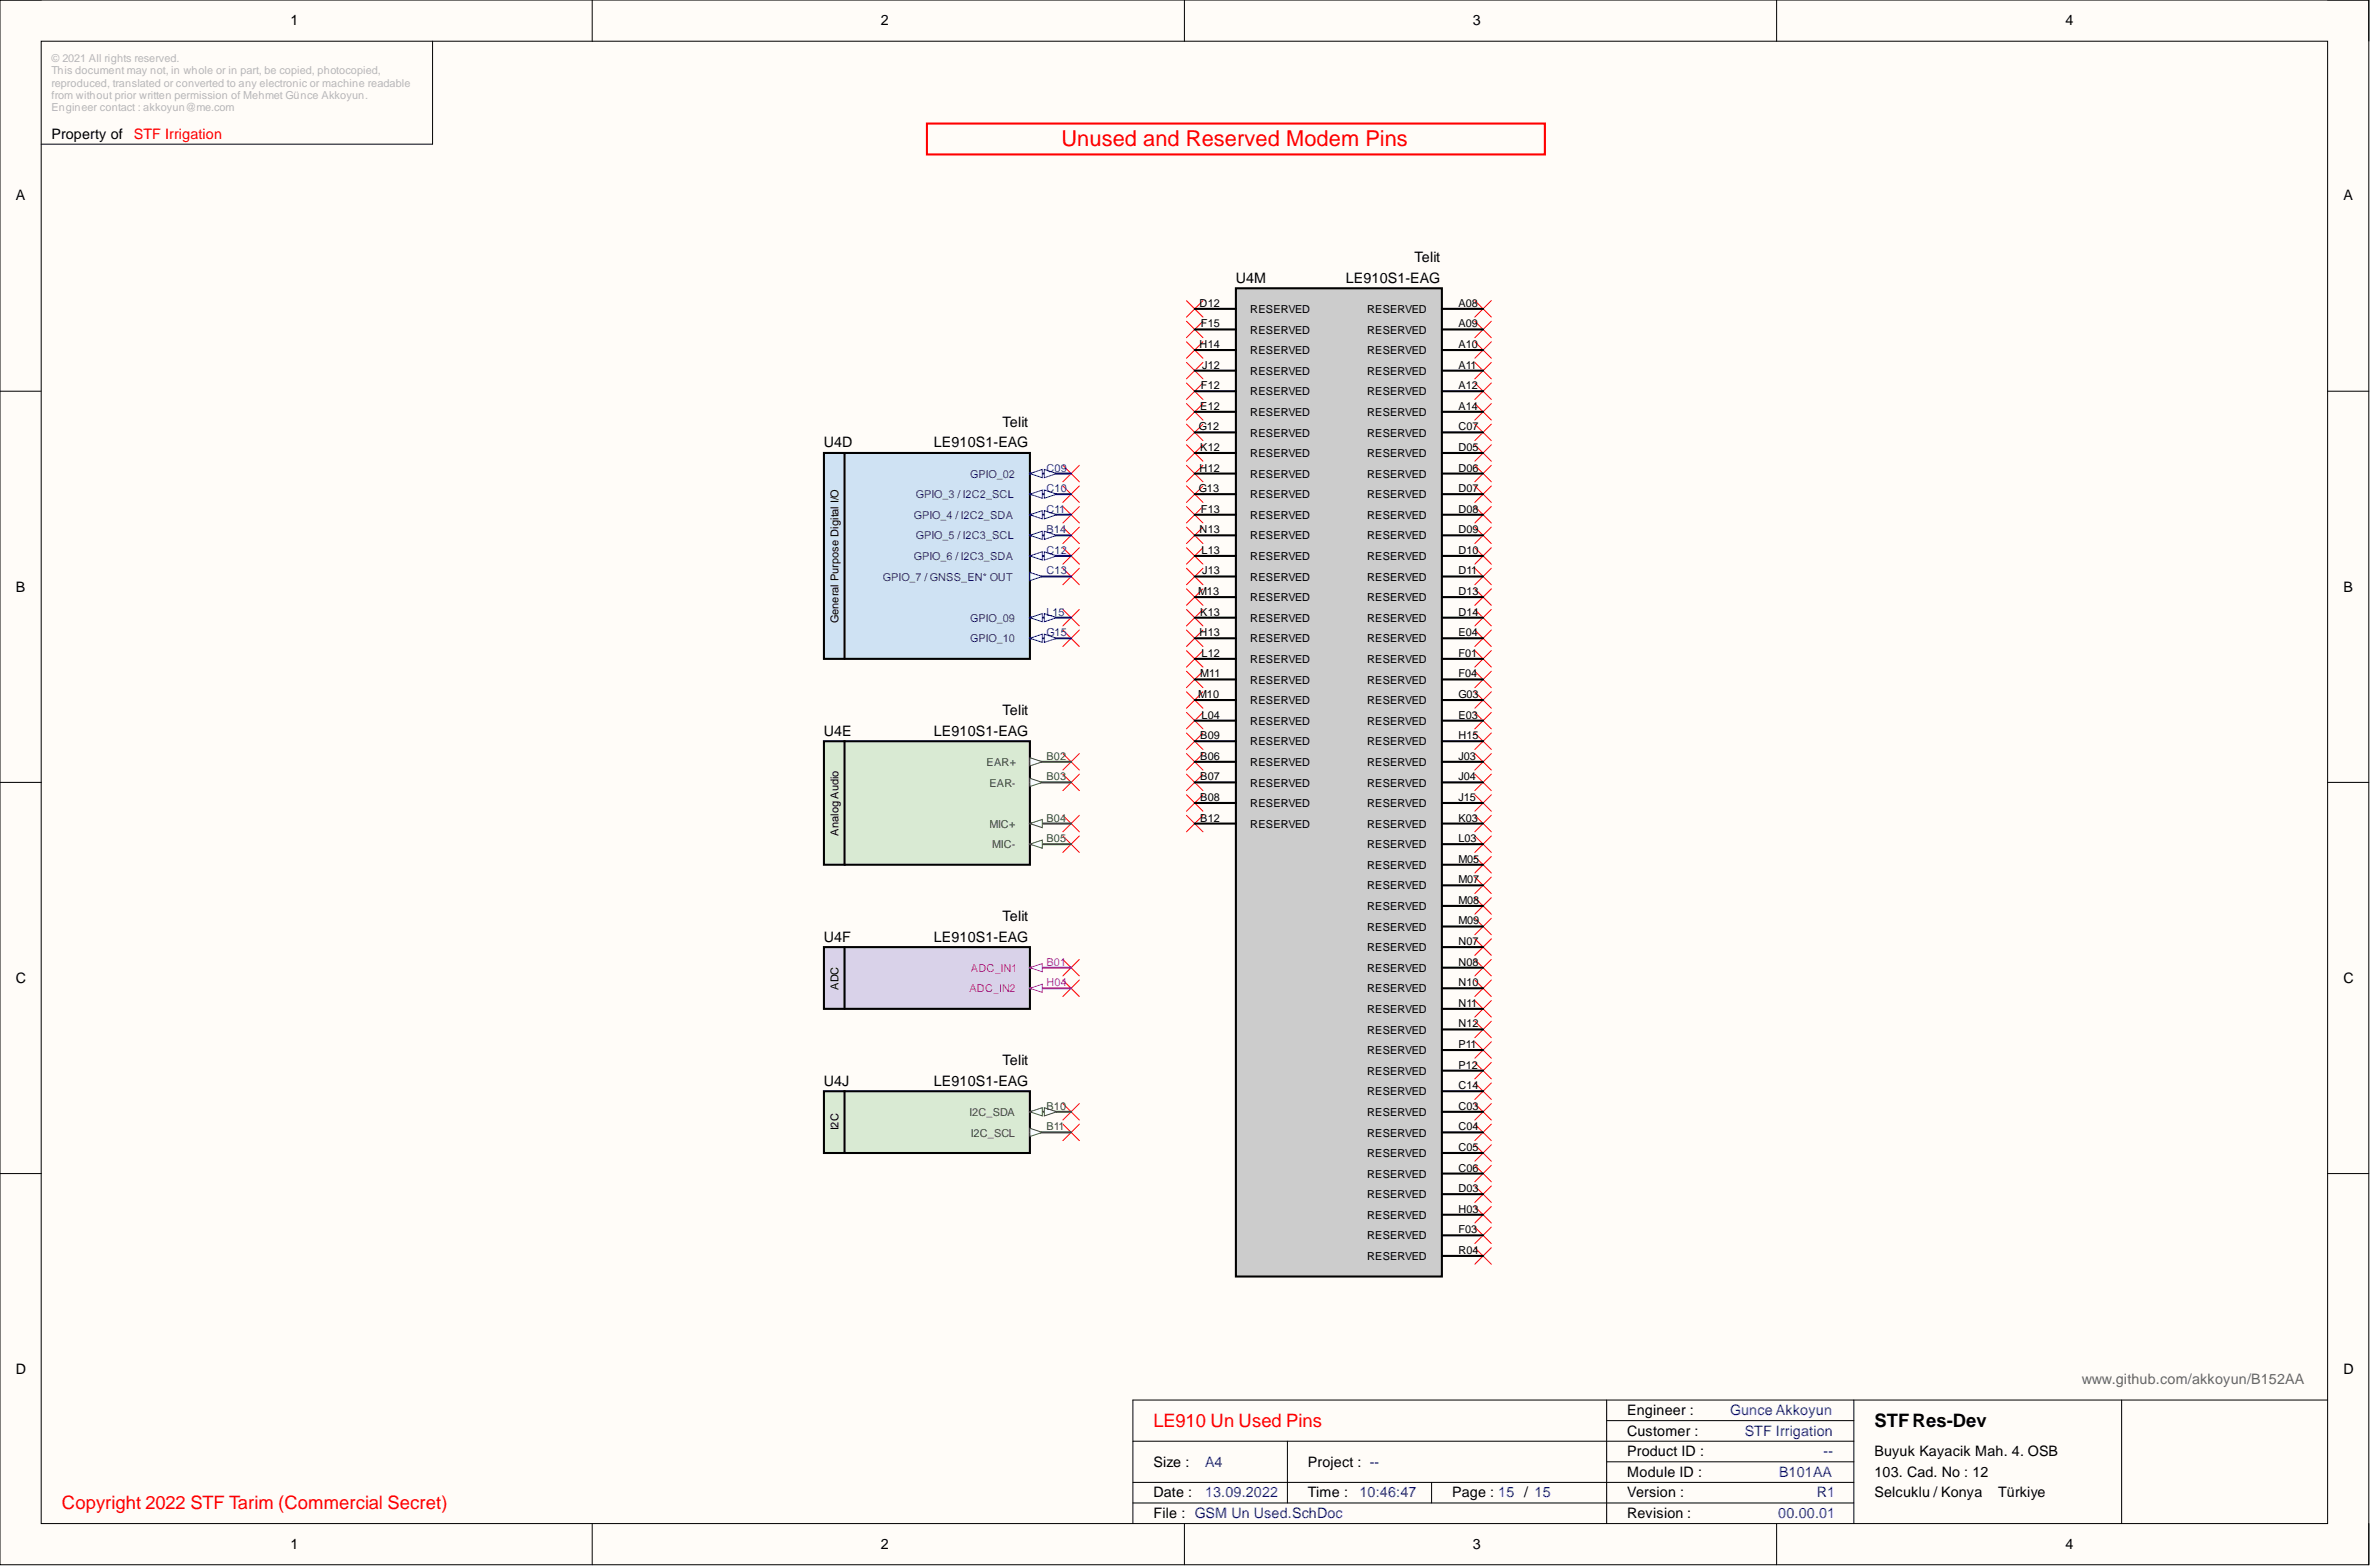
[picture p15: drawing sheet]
<svg xmlns="http://www.w3.org/2000/svg" width="292mm" height="193mm" viewBox="0 0 292 193" stroke-linecap="round" stroke-linejoin="round" font-family="sans-serif">
<defs><g id="words">
<text font-size="2.7" fill="#f00" x="130.8" y="17.9">Unused and Reserved Modem Pins</text>
<g font-size="2.3" fill="#f00">
<text x="142.1" y="175.7">LE910 Un Used Pins</text>
<text x="7.6" y="185.8">Copyright 2022 STF Tarim (Commercial Secret)</text>
</g>
<text font-size="2.3" x="230.9" y="175.7">STFRes-Dev</text>
<g font-size="1.8">
<text x="35.8" y="3.1">1</text>
<text x="108.5" y="3.1">2</text>
<text x="181.4" y="3.1">3</text>
<text x="254.4" y="3.1">4</text>
<text x="6.3" y="17.1">Property of</text>
<text x="1.9" y="24.7">A</text>
<text x="288.7" y="24.7">A</text>
<text x="152.3" y="34.8">U4M</text>
<text x="165.8" y="34.8">LE910S1-EAG</text>
<text x="174.3" y="32.3">Telit</text>
<text x="123.5" y="52.6">Telit</text>
<text x="101.5" y="55.1">U4D</text>
<text x="115" y="55.1">LE910S1-EAG</text>
<text x="1.9" y="72.9">B</text>
<text x="288.7" y="72.9">B</text>
<text x="123.5" y="88.1">Telit</text>
<text x="101.5" y="90.6">U4E</text>
<text x="115" y="90.6">LE910S1-EAG</text>
<text x="123.5" y="113.4">Telit</text>
<text x="101.5" y="116">U4F</text>
<text x="115" y="116">LE910S1-EAG</text>
<text x="1.9" y="121">C</text>
<text x="288.7" y="121">C</text>
<text x="123.5" y="131.2">Telit</text>
<text x="101.5" y="133.7">U4J</text>
<text x="115" y="133.7">LE910S1-EAG</text>
<text x="1.9" y="169.2">D</text>
<text x="288.7" y="169.2">D</text>
<text x="200.5" y="174.3">Engineer :</text>
<text x="200.5" y="176.8">Customer :</text>
<text x="200.5" y="179.3">Product ID :</text>
<text x="230.9" y="179.3">Buyuk Kayacik Mah. 4. OSB</text>
<text x="142.1" y="184.4">Date :</text>
<text x="142.1" y="180.6">Size :</text>
<text x="161.1" y="184.4">Time :</text>
<text x="161.1" y="180.6">Project : --</text>
<text x="178.9" y="184.4">Page : 15 / 15</text>
<text x="200.5" y="181.9">Module ID :</text>
<text x="200.5" y="184.4">Version :</text>
<text x="230.9" y="181.9">103. Cad. No : 12</text>
<text x="230.9" y="184.4">Selcuklu / Konya</text>
<text x="246.2" y="184.4">Türkiye</text>
<text x="35.8" y="190.7">1</text>
<text x="108.5" y="190.7">2</text>
<text x="142.1" y="186.9">File : GSM Un Used.SchDoc</text>
<text x="181.4" y="190.7">3</text>
<text x="200.5" y="186.9">Revision :</text>
<text x="254.4" y="190.7">4</text>
</g>
<text font-size="1.8" fill="#f00" x="16.5" y="17.1">STF Irrigation</text>
<text font-size="1.8" fill="#666" x="256.5" y="170.5">www.github.com/akkoyun/B152AA</text>
<g font-size="1.8" fill="#00f">
<text x="213.2" y="174.3">Gunce Akkoyun</text>
<text x="214.9" y="176.8">STF Irrigation</text>
<text x="224.7" y="179.3">--</text>
<text x="148.5" y="184.4">13.09.2022</text>
<text x="148.5" y="180.6">A4</text>
<text x="167.5" y="184.4">10:46:47</text>
<text x="219.2" y="181.9">B101AA</text>
<text x="223.8" y="184.4">R1</text>
<text x="219.1" y="186.9">00.00.01</text>
</g>
<g font-size="1.4" fill="#b7b7b7">
<text x="6.3" y="7.6">© 2021 All rights reserved.</text>
<text x="6.3" y="9.1">This document may not, in whole or in part, be copied, photocopied,</text>
<text x="6.3" y="10.7">reproduced, translated or converted to any electronic or machine readable</text>
<text x="6.3" y="12.2">from without prior written permission of Mehmet Günce Akkoyun.</text>
<text x="6.3" y="13.7">Engineer contact : akkoyun@me.com</text>
</g>
<g font-size="1.4">
<text x="147.8" y="37.8">D12</text>
<text x="147.9" y="40.3">F15</text>
<text x="154" y="38.5">RESERVED</text>
<text x="154" y="41.1">RESERVED</text>
<text x="168.4" y="41.1">RESERVED</text>
<text x="168.4" y="38.5">RESERVED</text>
<text x="179.7" y="40.3">A09</text>
<text x="179.7" y="37.8">A08</text>
<text x="147.8" y="42.9">H14</text>
<text x="147.9" y="47.9">F12</text>
<text x="148.1" y="45.4">J12</text>
<text x="154" y="43.6">RESERVED</text>
<text x="154" y="46.1">RESERVED</text>
<text x="168.4" y="43.6">RESERVED</text>
<text x="168.4" y="46.1">RESERVED</text>
<text x="179.7" y="42.9">A10</text>
<text x="179.7" y="45.4">A11</text>
<text x="179.7" y="47.9">A12</text>
<text x="147.7" y="53">G12</text>
<text x="147.9" y="50.5">E12</text>
<text x="154" y="48.7">RESERVED</text>
<text x="154" y="51.2">RESERVED</text>
<text x="154" y="53.8">RESERVED</text>
<text x="168.4" y="48.7">RESERVED</text>
<text x="168.4" y="53.8">RESERVED</text>
<text x="168.4" y="51.2">RESERVED</text>
<text x="179.7" y="53">C07</text>
<text x="179.7" y="50.5">A14</text>
<text x="147.8" y="58.1">H12</text>
<text x="147.9" y="55.5">K12</text>
<text x="154" y="56.3">RESERVED</text>
<text x="154" y="58.8">RESERVED</text>
<text x="168.4" y="56.3">RESERVED</text>
<text x="168.4" y="58.8">RESERVED</text>
<text x="179.7" y="55.5">D05</text>
<text x="179.7" y="58.1">D06</text>
<text x="147.7" y="60.6">G13</text>
<text x="147.8" y="65.7">N13</text>
<text x="147.9" y="63.1">F13</text>
<text x="154" y="63.9">RESERVED</text>
<text x="154" y="61.4">RESERVED</text>
<text x="168.4" y="61.4">RESERVED</text>
<text x="168.4" y="63.9">RESERVED</text>
<text x="179.7" y="60.6">D07</text>
<text x="179.7" y="63.1">D08</text>
<text x="179.7" y="65.7">D09</text>
<text x="148" y="68.2">L13</text>
<text x="148.1" y="70.7">J13</text>
<text x="154" y="71.5">RESERVED</text>
<text x="154" y="69">RESERVED</text>
<text x="154" y="66.4">RESERVED</text>
<text x="168.4" y="66.4">RESERVED</text>
<text x="168.4" y="69">RESERVED</text>
<text x="168.4" y="71.5">RESERVED</text>
<text x="179.7" y="68.2">D10</text>
<text x="179.7" y="70.7">D11</text>
<text x="147.6" y="73.3">M13</text>
<text x="147.9" y="75.8">K13</text>
<text x="154" y="76.6">RESERVED</text>
<text x="154" y="74">RESERVED</text>
<text x="168.4" y="76.6">RESERVED</text>
<text x="168.4" y="74">RESERVED</text>
<text x="179.7" y="75.8">D14</text>
<text x="179.7" y="73.3">D13</text>
<text x="147.8" y="78.3">H13</text>
<text x="147.9" y="83.4">M11</text>
<text x="148" y="80.9">L12</text>
<text x="154" y="79.1">RESERVED</text>
<text x="154" y="81.6">RESERVED</text>
<text x="168.4" y="81.6">RESERVED</text>
<text x="168.4" y="79.1">RESERVED</text>
<text x="179.7" y="80.9">F01</text>
<text x="179.7" y="78.3">E04</text>
<text x="179.7" y="83.4">F04</text>
<text x="147.6" y="86">M10</text>
<text x="148" y="88.5">L04</text>
<text x="154" y="84.2">RESERVED</text>
<text x="154" y="86.7">RESERVED</text>
<text x="154" y="89.2">RESERVED</text>
<text x="168.4" y="89.2">RESERVED</text>
<text x="168.4" y="84.2">RESERVED</text>
<text x="168.4" y="86.7">RESERVED</text>
<text x="179.7" y="88.5">E03</text>
<text x="179.7" y="86">G03</text>
<text x="147.9" y="91">B09</text>
<text x="147.9" y="93.6">B06</text>
<text x="154" y="91.8">RESERVED</text>
<text x="154" y="94.3">RESERVED</text>
<text x="168.4" y="91.8">RESERVED</text>
<text x="168.4" y="94.3">RESERVED</text>
<text x="179.7" y="91">H15</text>
<text x="179.7" y="93.6">J03</text>
<text x="147.9" y="96.1">B07</text>
<text x="147.9" y="98.6">B08</text>
<text x="147.9" y="101.2">B12</text>
<text x="154" y="96.9">RESERVED</text>
<text x="154" y="99.4">RESERVED</text>
<text x="154" y="101.9">RESERVED</text>
<text x="168.4" y="99.4">RESERVED</text>
<text x="168.4" y="101.9">RESERVED</text>
<text x="168.4" y="96.9">RESERVED</text>
<text x="179.7" y="98.6">J15</text>
<text x="179.7" y="101.2">K03</text>
<text x="179.7" y="96.1">J04</text>
<text x="168.4" y="104.5">RESERVED</text>
<text x="168.4" y="107">RESERVED</text>
<text x="179.7" y="103.7">L03</text>
<text x="179.7" y="106.2">M05</text>
<text x="168.4" y="109.5">RESERVED</text>
<text x="168.4" y="112.1">RESERVED</text>
<text x="179.7" y="108.8">M07</text>
<text x="179.7" y="111.3">M08</text>
<text x="179.7" y="113.8">M09</text>
<text x="168.4" y="119.7">RESERVED</text>
<text x="168.4" y="114.6">RESERVED</text>
<text x="168.4" y="117.1">RESERVED</text>
<text x="179.7" y="118.9">N08</text>
<text x="179.7" y="116.4">N07</text>
<text x="168.4" y="122.2">RESERVED</text>
<text x="168.4" y="124.7">RESERVED</text>
<text x="179.7" y="121.4">N10</text>
<text x="179.7" y="124">N11</text>
<text x="168.4" y="127.3">RESERVED</text>
<text x="168.4" y="129.8">RESERVED</text>
<text x="179.7" y="126.5">N12</text>
<text x="179.7" y="129.1">P11</text>
<text x="179.7" y="131.6">P12</text>
<text x="168.4" y="137.4">RESERVED</text>
<text x="168.4" y="132.4">RESERVED</text>
<text x="168.4" y="134.9">RESERVED</text>
<text x="179.7" y="136.7">C03</text>
<text x="179.7" y="134.1">C14</text>
<text x="168.4" y="140">RESERVED</text>
<text x="168.4" y="142.5">RESERVED</text>
<text x="179.7" y="139.2">C04</text>
<text x="179.7" y="141.7">C05</text>
<text x="168.4" y="145">RESERVED</text>
<text x="168.4" y="147.6">RESERVED</text>
<text x="179.7" y="144.3">C06</text>
<text x="179.7" y="146.8">D03</text>
<text x="179.7" y="149.3">H03</text>
<text x="168.4" y="152.6">RESERVED</text>
<text x="168.4" y="155.2">RESERVED</text>
<text x="168.4" y="150.1">RESERVED</text>
<text x="179.7" y="151.9">F03</text>
<text x="179.7" y="154.4">R04</text>
</g>
<g font-size="1.4" fill="#00f">
<text x="119.5" y="58.8">GPIO_02</text>
<text x="128.9" y="58.1">C09</text>
<text x="112.6" y="63.9">GPIO_4 / I2C2_SDA</text>
<text x="112.8" y="61.4">GPIO_3 / I2C2_SCL</text>
<text x="128.9" y="60.6">C10</text>
<text x="128.9" y="63.1">C11</text>
<text x="128.9" y="65.7">B14</text>
<text x="108.8" y="71.5">GPIO_7 / GNSS_EN* OUT</text>
<text x="112.6" y="69">GPIO_6 / I2C3_SDA</text>
<text x="112.8" y="66.4">GPIO_5 / I2C3_SCL</text>
<text x="128.9" y="68.2">C12</text>
<text x="128.9" y="70.7">C13</text>
<text x="119.5" y="76.6">GPIO_09</text>
<text x="128.9" y="75.8">L15</text>
<text x="119.5" y="79.1">GPIO_10</text>
<text x="128.9" y="78.3">G15</text>
</g>
<g font-size="1.4" fill="#38761d">
<text x="121.6" y="94.3">EAR+</text>
<text x="128.9" y="93.6">B02</text>
<text x="121.9" y="96.9">EAR-</text>
<text x="121.9" y="101.9">MIC+</text>
<text x="128.9" y="96.1">B03</text>
<text x="128.9" y="101.2">B04</text>
<text x="122.2" y="104.5">MIC-</text>
<text x="128.9" y="103.7">B05</text>
<text x="119.4" y="137.4">I2C_SDA</text>
<text x="128.9" y="136.7">B10</text>
<text x="119.6" y="140">I2C_SCL</text>
<text x="128.9" y="139.2">B11</text>
</g>
<g font-size="1.4" fill="#90f">
<text x="119.6" y="119.7">ADC_IN1</text>
<text x="128.9" y="118.9">B01</text>
<text x="119.4" y="122.2">ADC_IN2</text>
<text x="128.9" y="121.4">H04</text>
</g>
<g font-size="1.3">
<text x="103.3" y="76.7" transform="rotate(-90 103.3 76.7)">General Purpose Digital I/O</text>
<text x="103.3" y="102.9" transform="rotate(-90 103.3 102.9)">Analog Audio</text>
<text x="103.3" y="121.9" transform="rotate(-90 103.3 121.9)">ADC</text>
<text x="103.3" y="139.2" transform="rotate(-90 103.3 139.2)">I2C</text>
</g>
</g></defs>
<path d="M0 0h291.8v192.7h-291.8z" fill-rule="evenodd" fill="#fffcf8"/>
<path d="M0 0h291.8v192.7h-291.8z" fill="none" stroke="#000" stroke-width=".12"/>
<path d="M5.1 5.1h281.7v182.5h-281.7z" fill-rule="evenodd" fill="#fffcf8"/>
<g fill="none" stroke="#000" stroke-width=".12">
<path d="M0 0h5.1M5.1 5.1h281.7v182.5h-281.7zM53.3 5.1v12.7h-48.2M73 0v5.1M145.9 0v5.1M218.9 0v5.1M286.8 0h5v5.1M0 48.2h5.1M286.8 48.2h5M0 96.3h5.1M286.8 96.3h5M0 144.5h5.1"/>
<path d="M286.8 144.5h5M139.6 177.5h88.8M158.6 177.5v7.6M197.9 174.9h30.5M197.9 172.4v15.2M228.4 172.4v15.2M261.4 172.4v15.2M286.8 172.4h-147.2v15.2M73 187.6v5.1M139.6 182.6h88.8M139.6 185.1h88.8M145.9 187.6v5.1"/>
<path d="M176.4 182.6v2.5M197.9 180h30.5M218.9 187.6v5.1M291.8 187.6v5.1"/>
</g>
<g fill="none" stroke="#f00" stroke-width=".12">
<path d="M146.2 37l2 2M146.2 39.6l2 2M148.2 37l-2 2M148.2 39.6l-2 2M181.7 37l2 2M181.7 39.6l2 2M183.7 37l-2 2M183.7 39.6l-2 2M130.9 57.3l2.1 2M130.9 59.8l2.1 2.1M133 57.3l-2.1 2M133 59.8l-2.1 2.1"/>
<path d="M146.2 42.1l2 2M146.2 44.6l2 2.1M146.2 47.2l2 2M146.2 49.7l2 2M146.2 52.2l2 2.1M146.2 54.8l2 2M146.2 57.3l2 2M146.2 59.8l2 2.1M148.2 42.1l-2 2M148.2 44.6l-2 2.1M148.2 52.2l-2 2.1M148.2 54.8l-2 2"/>
<path d="M148.2 47.2l-2 2M148.2 49.7l-2 2M148.2 57.3l-2 2M148.2 59.8l-2 2.1M181.7 42.1l2 2M181.7 44.6l2 2.1M181.7 47.2l2 2M181.7 49.7l2 2M181.7 52.2l2 2.1M181.7 54.8l2 2M181.7 57.3l2 2M181.7 59.8l2 2.1"/>
<path d="M183.7 42.1l-2 2M183.7 44.6l-2 2.1M183.7 47.2l-2 2M183.7 49.7l-2 2M183.7 52.2l-2 2.1M183.7 54.8l-2 2M183.7 57.3l-2 2M183.7 59.8l-2 2.1M130.9 62.4l2.1 2M130.9 64.9l2.1 2M130.9 67.4l2.1 2.1M130.9 70l2.1 2"/>
<path d="M130.9 75.1l2.1 2M130.9 77.6l2.1 2M133 62.4l-2.1 2M133 64.9l-2.1 2M133 67.4l-2.1 2.1M133 70l-2.1 2M133 75.1l-2.1 2M133 77.6l-2.1 2M146.2 75.1l2 2M146.2 62.4l2 2M146.2 64.9l2 2M146.2 67.4l2 2.1"/>
<path d="M146.2 70l2 2M146.2 72.5l2 2M146.2 77.6l2 2M148.2 62.4l-2 2M148.2 64.9l-2 2M148.2 67.4l-2 2.1M148.2 70l-2 2M148.2 72.5l-2 2M148.2 75.1l-2 2M148.2 77.6l-2 2M181.7 62.4l2 2M181.7 64.9l2 2"/>
<path d="M181.7 67.4l2 2.1M181.7 70l2 2M181.7 72.5l2 2M181.7 75.1l2 2M181.7 77.6l2 2M183.7 62.4l-2 2M183.7 64.9l-2 2M183.7 67.4l-2 2.1M183.7 70l-2 2M183.7 72.5l-2 2M183.7 75.1l-2 2M183.7 77.6l-2 2"/>
<path d="M130.9 92.8l2.1 2M130.9 95.3l2.1 2.1M133 92.8l-2.1 2M133 95.3l-2.1 2.1M146.2 82.7l2 2M146.2 92.8l2 2M146.2 80.1l2 2.1M146.2 85.2l2 2M146.2 87.7l2 2.1M146.2 90.3l2 2M146.2 95.3l2 2.1M146.2 97.9l2 2"/>
<path d="M148.2 80.1l-2 2.1M148.2 82.7l-2 2M148.2 85.2l-2 2M148.2 87.7l-2 2.1M148.2 90.3l-2 2M148.2 92.8l-2 2M148.2 95.3l-2 2.1M148.2 97.9l-2 2M181.7 80.1l2 2.1M181.7 82.7l2 2M181.7 85.2l2 2M181.7 87.7l2 2.1"/>
<path d="M181.7 90.3l2 2M181.7 92.8l2 2M181.7 95.3l2 2.1M181.7 97.9l2 2M183.7 80.1l-2 2.1M183.7 82.7l-2 2M183.7 85.2l-2 2M183.7 87.7l-2 2.1M183.7 90.3l-2 2M183.7 92.8l-2 2M183.7 95.3l-2 2.1M183.7 97.9l-2 2"/>
<path d="M130.9 100.4l2.1 2M130.9 102.9l2.1 2.1M130.9 118.2l2.1 2M133 100.4l-2.1 2M133 102.9l-2.1 2.1M133 118.2l-2.1 2M146.2 100.4l2 2M148.2 100.4l-2 2M181.7 100.4l2 2M181.7 102.9l2 2.1M181.7 105.5l2 2M181.7 108l2 2"/>
<path d="M181.7 110.5l2 2.1M181.7 113.1l2 2M181.7 115.6l2 2M181.7 118.2l2 2M183.7 100.4l-2 2M183.7 102.9l-2 2.1M183.7 105.5l-2 2M183.7 108l-2 2M183.7 110.5l-2 2.1M183.7 113.1l-2 2M183.7 115.6l-2 2M183.7 118.2l-2 2"/>
<path d="M130.9 120.7l2.1 2M130.9 135.9l2.1 2M130.9 138.4l2.1 2.1M133 120.7l-2.1 2M133 135.9l-2.1 2M133 138.4l-2.1 2.1M181.7 120.7l2 2M181.7 123.2l2 2.1M181.7 125.8l2 2M181.7 128.3l2 2M181.7 130.8l2 2.1M181.7 133.4l2 2"/>
<path d="M181.7 135.9l2 2M181.7 138.4l2 2.1M183.7 120.7l-2 2M183.7 123.2l-2 2.1M183.7 125.8l-2 2M183.7 128.3l-2 2M183.7 130.8l-2 2.1M183.7 133.4l-2 2M183.7 135.9l-2 2M183.7 138.4l-2 2.1M181.7 141l2 2M181.7 143.5l2 2"/>
<path d="M181.7 146l2 2.1M181.7 148.6l2 2M181.7 151.1l2 2M181.7 153.6l2 2.1M183.7 141l-2 2M183.7 143.5l-2 2M183.7 146l-2 2.1M183.7 148.6l-2 2M183.7 151.1l-2 2M183.7 153.6l-2 2.1"/>
</g>
<path d="M114.2 15.2h76.1v3.8h-76.1z" fill="none" stroke="#f00" stroke-width=".25"/>
<path d="M101.5 55.8h25.4v25.3h-25.4z" fill-rule="evenodd" fill="#cfe2f3"/>
<path d="M101.5 55.8h25.4v25.3h-25.4zM104 55.8v25.3" fill="none" stroke="#000" stroke-width=".25"/>
<path d="M126.9 58.3h5.1" fill="none" stroke="#00f" stroke-width=".25"/>
<path d="M126.9 58.3l1.5-.5v1z" fill="#f8fcff"/>
<path d="M126.9 58.3l1.5-.5v1z" fill="none" stroke="#00f" stroke-width=".12"/>
<path d="M128.7 57.8l1.5 .5-1.5 .5z" fill="#f8fcff"/>
<path d="M128.7 57.8l1.5 .5-1.5 .5z" fill="none" stroke="#00f" stroke-width=".12"/>
<path d="M126.9 60.9h5.1" fill="none" stroke="#00f" stroke-width=".25"/>
<path d="M126.9 60.9l1.5-.6v1.1z" fill="#f8fcff"/>
<path d="M126.9 60.9l1.5-.6v1.1z" fill="none" stroke="#00f" stroke-width=".12"/>
<path d="M128.7 60.3l1.5 .6-1.5 .5z" fill="#f8fcff"/>
<path d="M128.7 60.3l1.5 .6-1.5 .5z" fill="none" stroke="#00f" stroke-width=".12"/>
<path d="M126.9 63.4h5.1" fill="none" stroke="#00f" stroke-width=".25"/>
<path d="M126.9 63.4l1.5-.5v1z" fill="#f8fcff"/>
<path d="M126.9 63.4l1.5-.5v1z" fill="none" stroke="#00f" stroke-width=".12"/>
<path d="M128.7 62.9l1.5 .5-1.5 .5z" fill="#f8fcff"/>
<path d="M128.7 62.9l1.5 .5-1.5 .5z" fill="none" stroke="#00f" stroke-width=".12"/>
<path d="M126.9 65.9h5.1" fill="none" stroke="#00f" stroke-width=".25"/>
<path d="M126.9 65.9l1.5-.5v1z" fill="#f8fcff"/>
<path d="M126.9 65.9l1.5-.5v1z" fill="none" stroke="#00f" stroke-width=".12"/>
<path d="M128.7 65.4l1.5 .5-1.5 .5z" fill="#f8fcff"/>
<path d="M128.7 65.4l1.5 .5-1.5 .5z" fill="none" stroke="#00f" stroke-width=".12"/>
<path d="M126.9 68.5h5.1" fill="none" stroke="#00f" stroke-width=".25"/>
<path d="M126.9 68.5l1.5-.5v1z" fill="#f8fcff"/>
<path d="M126.9 68.5l1.5-.5v1z" fill="none" stroke="#00f" stroke-width=".12"/>
<path d="M128.7 68l1.5 .5-1.5 .5z" fill="#f8fcff"/>
<path d="M128.7 68l1.5 .5-1.5 .5z" fill="none" stroke="#00f" stroke-width=".12"/>
<path d="M126.9 71h5.1" fill="none" stroke="#00f" stroke-width=".25"/>
<path d="M126.9 70.5l1.5 .5-1.5 .5z" fill="#f8fcff"/>
<path d="M126.9 70.5l1.5 .5-1.5 .5z" fill="none" stroke="#00f" stroke-width=".12"/>
<path d="M126.9 76.1h5.1" fill="none" stroke="#00f" stroke-width=".25"/>
<path d="M126.9 76.1l1.5-.5v1z" fill="#f8fcff"/>
<path d="M126.9 76.1l1.5-.5v1z" fill="none" stroke="#00f" stroke-width=".12"/>
<path d="M128.7 75.6l1.5 .5-1.5 .5z" fill="#f8fcff"/>
<path d="M128.7 75.6l1.5 .5-1.5 .5z" fill="none" stroke="#00f" stroke-width=".12"/>
<path d="M126.9 78.6h5.1" fill="none" stroke="#00f" stroke-width=".25"/>
<path d="M126.9 78.6l1.5-.5v1z" fill="#f8fcff"/>
<path d="M126.9 78.6l1.5-.5v1z" fill="none" stroke="#00f" stroke-width=".12"/>
<path d="M128.7 78.1l1.5 .5-1.5 .5z" fill="#f8fcff"/>
<path d="M128.7 78.1l1.5 .5-1.5 .5z" fill="none" stroke="#00f" stroke-width=".12"/>
<path d="M101.5 91.3h25.4v15.2h-25.4z" fill-rule="evenodd" fill="#d9ead3"/>
<path d="M101.5 91.3h25.4v15.2h-25.4z" fill="none" stroke="#000" stroke-width=".25"/>
<path d="M126.9 93.8h5.1" fill="none" stroke="#38761d" stroke-width=".25"/>
<path d="M126.9 93.3l1.5 .5-1.5 .5z" fill="#f8fcff"/>
<path d="M126.9 93.3l1.5 .5-1.5 .5z" fill="none" stroke="#38761d" stroke-width=".12"/>
<path d="M126.9 96.3h5.1" fill="none" stroke="#38761d" stroke-width=".25"/>
<path d="M126.9 95.8l1.5 .5-1.5 .6z" fill="#f8fcff"/>
<path d="M126.9 95.8l1.5 .5-1.5 .6z" fill="none" stroke="#38761d" stroke-width=".12"/>
<path d="M126.9 101.4h5.1" fill="none" stroke="#38761d" stroke-width=".25"/>
<path d="M126.9 101.4l1.5-.5v1z" fill="#f8fcff"/>
<path d="M126.9 101.4l1.5-.5v1z" fill="none" stroke="#38761d" stroke-width=".12"/>
<path d="M126.9 104h5.1" fill="none" stroke="#38761d" stroke-width=".25"/>
<path d="M126.9 104l1.5-.6v1.1z" fill="#f8fcff"/>
<path d="M126.9 104l1.5-.6v1.1z" fill="none" stroke="#38761d" stroke-width=".12"/>
<path d="M104 91.3v15.2" fill="none" stroke="#000" stroke-width=".25"/>
<path d="M101.5 116.6h25.4v7.6h-25.4z" fill-rule="evenodd" fill="#d9d2e9"/>
<path d="M101.5 116.6h25.4v7.6h-25.4z" fill="none" stroke="#000" stroke-width=".25"/>
<path d="M126.9 119.2h5.1" fill="none" stroke="#90f" stroke-width=".25"/>
<path d="M126.9 119.2l1.5-.5v1z" fill="#f8fcff"/>
<path d="M126.9 119.2l1.5-.5v1z" fill="none" stroke="#90f" stroke-width=".12"/>
<path d="M104 116.6v7.6" fill="none" stroke="#000" stroke-width=".25"/>
<path d="M126.9 121.7h5.1" fill="none" stroke="#90f" stroke-width=".25"/>
<path d="M126.9 121.7l1.5-.5v1z" fill="#f8fcff"/>
<path d="M126.9 121.7l1.5-.5v1z" fill="none" stroke="#90f" stroke-width=".12"/>
<path d="M101.5 134.4h25.4v7.6h-25.4z" fill-rule="evenodd" fill="#d9ead3"/>
<path d="M101.5 134.4h25.4v7.6h-25.4zM104 134.4v7.6" fill="none" stroke="#000" stroke-width=".25"/>
<path d="M126.9 139.4h5.1" fill="none" stroke="#38761d" stroke-width=".25"/>
<path d="M126.9 138.9l1.5 .5-1.5 .6z" fill="#f8fcff"/>
<path d="M126.9 138.9l1.5 .5-1.5 .6z" fill="none" stroke="#38761d" stroke-width=".12"/>
<path d="M126.9 136.9h5.1" fill="none" stroke="#38761d" stroke-width=".25"/>
<path d="M126.9 136.9l1.5-.5v1z" fill="#f8fcff"/>
<path d="M126.9 136.9l1.5-.5v1z" fill="none" stroke="#38761d" stroke-width=".12"/>
<path d="M128.7 136.4l1.5 .5-1.5 .5z" fill="#f8fcff"/>
<path d="M128.7 136.4l1.5 .5-1.5 .5z" fill="none" stroke="#38761d" stroke-width=".12"/>
<path d="M152.3 35.5h25.3v121.7h-25.3z" fill-rule="evenodd" fill="#ccc"/>
<g fill="none" stroke="#000" stroke-width=".25">
<path d="M147.2 38h5.1M152.3 35.5h25.3v121.7h-25.3zM177.6 38h5.1M147.2 40.6h5.1M147.2 43.1h5.1M147.2 45.6h5.1M147.2 48.2h5.1M147.2 53.2h5.1M147.2 50.7h5.1M147.2 55.8h5.1M147.2 58.3h5.1M177.6 40.6h5.1"/>
<path d="M177.6 43.1h5.1M177.6 45.6h5.1M177.6 48.2h5.1M177.6 53.2h5.1M177.6 50.7h5.1M177.6 55.8h5.1M177.6 58.3h5.1M147.2 76.1h5.1M147.2 63.4h5.1M147.2 60.9h5.1M147.2 78.6h5.1M147.2 71h5.1"/>
<path d="M147.2 68.5h5.1M147.2 73.5h5.1M147.2 65.9h5.1M177.6 76.1h5.1M177.6 63.4h5.1M177.6 60.9h5.1M177.6 78.6h5.1M177.6 71h5.1M177.6 68.5h5.1M177.6 73.5h5.1M177.6 65.9h5.1M147.2 91.3h5.1"/>
<path d="M147.2 98.9h5.1M147.2 81.1h5.1M147.2 88.7h5.1M147.2 93.8h5.1M147.2 96.3h5.1M147.2 83.7h5.1M147.2 86.2h5.1M177.6 91.3h5.1M177.6 98.9h5.1M177.6 81.1h5.1M177.6 88.7h5.1M177.6 93.8h5.1"/>
<path d="M177.6 96.3h5.1M177.6 83.7h5.1M177.6 86.2h5.1M147.2 101.4h5.1M177.6 101.4h5.1M177.6 104h5.1M177.6 109h5.1M177.6 119.2h5.1M177.6 106.5h5.1M177.6 111.6h5.1M177.6 114.1h5.1M177.6 116.6h5.1"/>
<path d="M177.6 136.9h5.1M177.6 139.4h5.1M177.6 121.7h5.1M177.6 124.2h5.1M177.6 126.8h5.1M177.6 129.3h5.1M177.6 131.8h5.1M177.6 134.4h5.1M177.6 142h5.1M177.6 144.5h5.1M177.6 147.1h5.1M177.6 152.1h5.1"/>
<path d="M177.6 154.7h5.1M177.6 149.6h5.1"/>
</g>
<use href="#words"/>
</svg>
